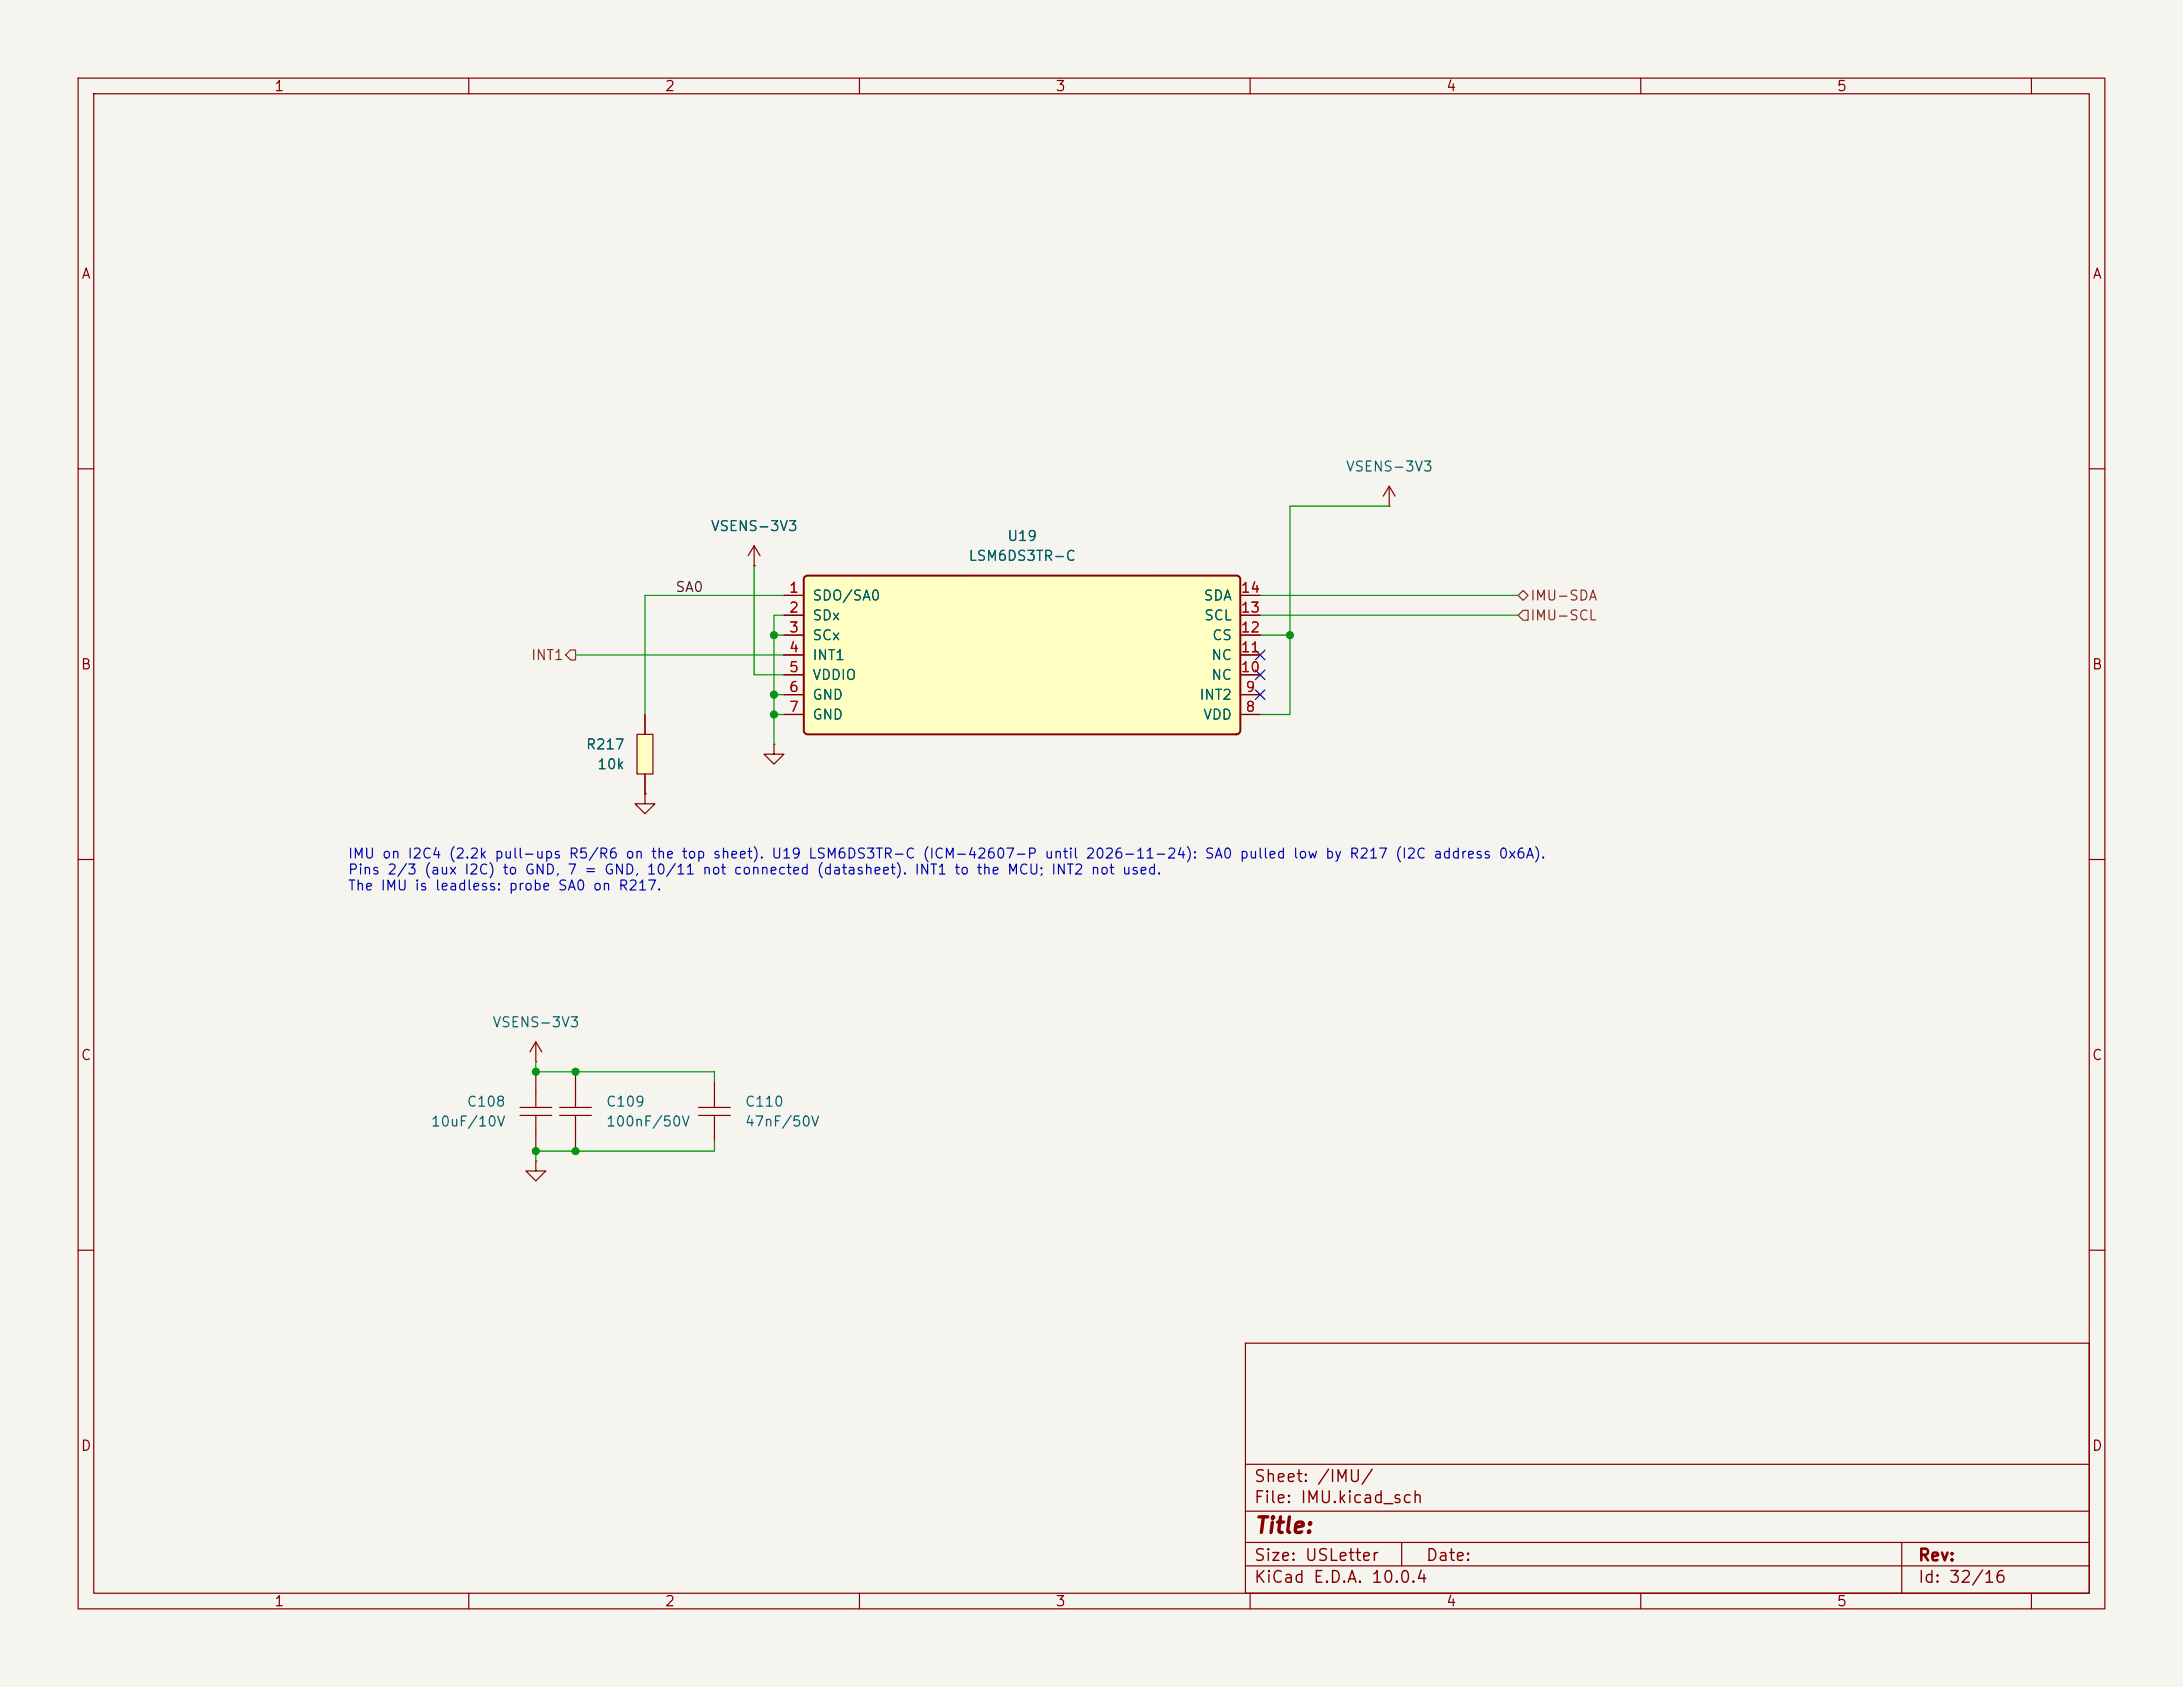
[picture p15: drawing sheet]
(kicad_sch
 (version 20260306)
 (generator "eeschema")
 (generator_version "10.0")
 (paper "USLetter")
 (lib_symbols
  (symbol "JLCImport:CL10A106KP8NNNC"
   (pin_numbers (hide yes))
   (pin_names (hide yes)) (exclude_from_sim no) (in_bom yes) (on_board yes)
   (in_pos_files yes)
   (duplicate_pin_numbers_are_jumpers no)
   (property "Reference" "C" (at 0 4.064 0) (show_name no) (do_not_autoplace no) (effects (font (size 1.27 1.27))))
   (property "Value" "10uF/10V" (at 0 -4.064 0) (show_name no) (do_not_autoplace no) (effects (font (size 1.27 1.27))))
   (property "Footprint" "JLCImport:C0603" (at 0 -7.62 0) (show_name no) (do_not_autoplace no) (hide yes) (effects (font (size 1.27 1.27))))
   (property "Datasheet" "https://lcsc.com/product-detail/Multilayer-Ceramic-Capacitors-MLCC-SMD-SMT_SAMSUNG_CL10A106KP8NNNC_10uF-106-10-10V_C19702.html" (at 0 -10.16 0) (show_name no) (do_not_autoplace no) (hide yes) (effects (font (size 1.27 1.27))))
   (property "Description" "10V 10uF X5R ±10% 0603 Multilayer Ceramic Capacitors MLCC - SMD/SMT ROHS" (at 0 0 0) (show_name no) (do_not_autoplace no) (hide yes) (effects (font (size 1.27 1.27))))
   (property "Manufacturer" "SAMSUNG(三星)" (at 0 -12.7 0) (show_name no) (do_not_autoplace no) (hide yes) (effects (font (size 1.27 1.27))))
   (property "MPN" "CL10A106KP8NNNC" (at 0 -15.24 0) (show_name no) (do_not_autoplace no) (hide yes) (effects (font (size 1.27 1.27))))
   (property "LCSC" "C19702" (at 0 -17.78 0) (show_name no) (do_not_autoplace no) (hide yes) (effects (font (size 1.27 1.27))))
   (symbol "CL10A106KP8NNNC_0_1"
    (polyline (pts (xy -0.51 0) (xy -2.54 0)) (stroke (width 0) (type default)) (fill (type none)))
    (polyline (pts (xy -0.51 -2.03) (xy -0.51 2.03)) (stroke (width 0) (type default)) (fill (type none)))
    (polyline (pts (xy 0.51 2.03) (xy 0.51 -2.03)) (stroke (width 0) (type default)) (fill (type none)))
    (polyline (pts (xy 2.54 0) (xy 0.51 0)) (stroke (width 0) (type default)) (fill (type none)))
    (pin passive line (at -5.08 0 0) (length 2.54) (name "1" (effects (font (size 1.27 1.27)))) (number "1" (effects (font (size 1.27 1.27)))))
    (pin passive line (at 5.08 0 180) (length 2.54) (name "2" (effects (font (size 1.27 1.27)))) (number "2" (effects (font (size 1.27 1.27))))))
   (embedded_fonts no))
  (symbol "JLCImport:CL10B104KB8NNNC"
   (pin_numbers (hide yes))
   (pin_names (hide yes)) (exclude_from_sim no) (in_bom yes) (on_board yes)
   (in_pos_files yes)
   (duplicate_pin_numbers_are_jumpers no)
   (property "Reference" "C" (at 0 5.08 0) (show_name no) (do_not_autoplace no) (effects (font (size 1.27 1.27))))
   (property "Value" "100nF/50V" (at 0 -5.08 0) (show_name no) (do_not_autoplace no) (effects (font (size 1.27 1.27))))
   (property "Footprint" "JLCImport:C0603" (at 0 -7.62 0) (show_name no) (do_not_autoplace no) (hide yes) (effects (font (size 1.27 1.27))))
   (property "Datasheet" "https://lcsc.com/product-detail/Multilayer-Ceramic-Capacitors-MLCC-SMD-SMT_SAMSUNG_CL10B104KB8NNNC_100nF-104-10-50V_C1591.html" (at 0 -10.16 0) (show_name no) (do_not_autoplace no) (hide yes) (effects (font (size 1.27 1.27))))
   (property "Description" "100nF 50V X7R ±10% 0603 Multilayer Ceramic Capacitors MLCC - SMD/SMT ROHS" (at 0 -22.86 0) (show_name no) (do_not_autoplace no) (hide yes) (effects (font (size 1.27 1.27))))
   (property "Manufacturer" "SAMSUNG(三星)" (at 0 -12.7 0) (show_name no) (do_not_autoplace no) (hide yes) (effects (font (size 1.27 1.27))))
   (property "MPN" "CL10B104KB8NNNC" (at 0 -15.24 0) (show_name no) (do_not_autoplace no) (hide yes) (effects (font (size 1.27 1.27))))
   (property "LCSC" "C1591" (at 0 -17.78 0) (show_name no) (do_not_autoplace no) (hide yes) (effects (font (size 1.27 1.27))))
   (symbol "CL10B104KB8NNNC_0_1"
    (polyline (pts (xy -0.51 0) (xy -2.54 0)) (stroke (width 0) (type default)) (fill (type none)))
    (polyline (pts (xy -0.51 -2.03) (xy -0.51 2.03)) (stroke (width 0) (type default)) (fill (type none)))
    (polyline (pts (xy 0.51 2.03) (xy 0.51 -2.03)) (stroke (width 0) (type default)) (fill (type none)))
    (polyline (pts (xy 2.54 0) (xy 0.51 0)) (stroke (width 0) (type default)) (fill (type none)))
    (pin passive line (at -5.08 0 0) (length 2.54) (name "1" (effects (font (size 1.27 1.27)))) (number "1" (effects (font (size 1.27 1.27)))))
    (pin passive line (at 5.08 0 180) (length 2.54) (name "2" (effects (font (size 1.27 1.27)))) (number "2" (effects (font (size 1.27 1.27))))))
   (embedded_fonts no))
  (symbol "JLCImport:CL10B473KB8NNNC"
   (pin_numbers (hide yes))
   (pin_names (hide yes)) (exclude_from_sim no) (in_bom yes) (on_board yes)
   (in_pos_files yes)
   (duplicate_pin_numbers_are_jumpers no)
   (property "Reference" "C" (at 0 4.064 0) (show_name no) (do_not_autoplace no) (effects (font (size 1.27 1.27))))
   (property "Value" "47nF/50V" (at 0 -4.064 0) (show_name no) (do_not_autoplace no) (effects (font (size 1.27 1.27))))
   (property "Footprint" "JLCImport:C0603" (at 0 -7.62 0) (show_name no) (do_not_autoplace no) (hide yes) (effects (font (size 1.27 1.27))))
   (property "Datasheet" "https://lcsc.com/product-detail/Multilayer-Ceramic-Capacitors-MLCC-SMD-SMT_SAMSUNG_CL10B473KB8NNNC_47nF-473-10-50V_C1622.html" (at 0 -10.16 0) (show_name no) (do_not_autoplace no) (hide yes) (effects (font (size 1.27 1.27))))
   (property "Description" "47nF 50V X7R ±10% 0603 Multilayer Ceramic Capacitors MLCC - SMD/SMT ROHS" (at 0 -22.86 0) (show_name no) (do_not_autoplace no) (hide yes) (effects (font (size 1.27 1.27))))
   (property "Manufacturer" "SAMSUNG(三星)" (at 0 -12.7 0) (show_name no) (do_not_autoplace no) (hide yes) (effects (font (size 1.27 1.27))))
   (property "MPN" "CL10B473KB8NNNC" (at 0 -15.24 0) (show_name no) (do_not_autoplace no) (hide yes) (effects (font (size 1.27 1.27))))
   (property "LCSC" "C1622" (at 0 -17.78 0) (show_name no) (do_not_autoplace no) (hide yes) (effects (font (size 1.27 1.27))))
   (symbol "CL10B473KB8NNNC_0_1"
    (polyline (pts (xy -1.27 0) (xy -0.51 0)) (stroke (width 0) (type default)) (fill (type none)))
    (polyline (pts (xy -0.51 2.03) (xy -0.51 -2.03)) (stroke (width 0) (type default)) (fill (type none)))
    (polyline (pts (xy 0.51 2.03) (xy 0.51 -2.03)) (stroke (width 0) (type default)) (fill (type none)))
    (polyline (pts (xy 0.51 0) (xy 1.27 0)) (stroke (width 0) (type default)) (fill (type none)))
    (pin passive line (at -3.81 0 0) (length 2.54) (name "1" (effects (font (size 1.27 1.27)))) (number "1" (effects (font (size 1.27 1.27)))))
    (pin passive line (at 3.81 0 180) (length 2.54) (name "2" (effects (font (size 1.27 1.27)))) (number "2" (effects (font (size 1.27 1.27))))))
   (embedded_fonts no))
  (symbol "JLCImport:FRC0603J104TS"
   (pin_numbers (hide yes))
   (pin_names (hide yes)) (exclude_from_sim no) (in_bom yes) (on_board yes)
   (in_pos_files yes)
   (duplicate_pin_numbers_are_jumpers no)
   (property "Reference" "R" (at 0 3.81 0) (show_name no) (do_not_autoplace no) (effects (font (size 1.27 1.27))))
   (property "Value" "100k" (at 0 -3.81 0) (show_name no) (do_not_autoplace no) (effects (font (size 1.27 1.27))))
   (property "Footprint" "JLCImport:R0603" (at 0 -7.62 0) (show_name no) (do_not_autoplace no) (hide yes) (effects (font (size 1.27 1.27))))
   (property "Datasheet" "https://www.lcsc.com/datasheet/C2907088.pdf" (at 0 -10.16 0) (show_name no) (do_not_autoplace no) (hide yes) (effects (font (size 1.27 1.27))))
   (property "Description" "-55℃~+155℃ 100kΩ 100mW 75V Thick Film Resistor ±100ppm/℃ ±5% 0603 Chip Resistor - Surface Mount ROHS" (at 0 0 0) (show_name no) (do_not_autoplace no) (hide yes) (effects (font (size 1.27 1.27))))
   (property "Manufacturer" "FOJAN(富捷)" (at 0 -12.7 0) (show_name no) (do_not_autoplace no) (hide yes) (effects (font (size 1.27 1.27))))
   (property "MPN" "FRC0603J104 TS" (at 0 -15.24 0) (show_name no) (do_not_autoplace no) (hide yes) (effects (font (size 1.27 1.27))))
   (property "LCSC" "C2907088" (at 0 -17.78 0) (show_name no) (do_not_autoplace no) (hide yes) (effects (font (size 1.27 1.27))))
   (symbol "FRC0603J104TS_0_1"
    (rectangle (start -2.54 1.27) (end 2.54 -1.27) (stroke (width 0) (type default)) (fill (type background)))
    (pin passive line (at -5.08 0 0) (length 2.54) (name "1" (effects (font (size 1.27 1.27)))) (number "1" (effects (font (size 1.27 1.27)))))
    (pin passive line (at 5.08 0 180) (length 2.54) (name "2" (effects (font (size 1.27 1.27)))) (number "2" (effects (font (size 1.27 1.27))))))
   (embedded_fonts no))
  (symbol "JLCImport:ICM-42607-P"
   (pin_names
    (offset 1.016)) (exclude_from_sim no) (in_bom yes) (on_board yes)
   (in_pos_files yes)
   (duplicate_pin_numbers_are_jumpers no)
   (property "Reference" "U" (at 0 12.192 0) (show_name no) (do_not_autoplace no) (effects (font (size 1.27 1.27))))
   (property "Value" "ICM-42607-P" (at 0 -12.192 0) (show_name no) (do_not_autoplace no) (effects (font (size 1.27 1.27))))
   (property "Footprint" "JLCImport:ICM-42607-P" (at 0 0 0) (show_name no) (do_not_autoplace no) (hide yes) (effects (font (size 1.27 1.27))))
   (property "Datasheet" "https://img.jlc.com/pdf/applyPasteComponent/2022-03-02/714375A/5968bbf3ca074100a2e4d57fcc6f6ea0/C2842151_QMI8658C_2021-06-30.PDF" (at 0 0 0) (show_name no) (do_not_autoplace no) (hide yes) (effects (font (size 1.27 1.27))))
   (property "Description" "-40℃~+85℃ 1.71V~3.6V 16bit 2.25KB 3.5uA IMU (accelerometer + gyroscope) SPI、I2C X,Y,Z X,Y,Z ±16g ±2000dps 运动事件检测、过量程保护功能 LGA-14(2.5x3) Accelerometers ROHS" (at 0 0 0) (show_name no) (do_not_autoplace no) (hide yes) (effects (font (size 1.27 1.27))))
   (property "LCSC" "C5129967" (at 0 0 0) (show_name no) (do_not_autoplace no) (hide yes) (effects (font (size 1.27 1.27))))
   (property "Manufacturer" "TDK InvenSense" (at 0 0 0) (show_name no) (do_not_autoplace no) (hide yes) (effects (font (size 1.27 1.27))))
   (property "Manufacturer Part" "ICM-42607-P" (at 0 0 0) (show_name no) (do_not_autoplace no) (hide yes) (effects (font (size 1.27 1.27))))
   (symbol "ICM-42607-P_0_1"
    (polyline (pts (xy 27.432 -10.16) (xy 27.5311 -10.1503) (xy 27.6264 -10.1214) (xy 27.7142 -10.0744) (xy 27.7912 -10.0112) (xy 27.8543 -9.9343) (xy 27.9013 -9.8464) (xy 27.9302 -9.7511) (xy 27.94 -9.652) (xy 27.9302 9.7511) (xy 27.9013 9.8464) (xy 27.8543 9.9343) (xy 27.7912 10.0112) (xy 27.7142 10.0744) (xy 27.6264 10.1214) (xy 27.5311 10.1503) (xy 27.432 10.16) (xy -27.5313 10.1503) (xy -27.6266 10.1214) (xy -27.7144 10.0744) (xy -27.7914 10.0112) (xy -27.8545 9.9343) (xy -27.9015 9.8464) (xy -27.9304 9.7511) (xy -27.9402 9.652) (xy -27.9304 -9.7511) (xy -27.9015 -9.8464) (xy -27.8545 -9.9343) (xy -27.7914 -10.0112) (xy -27.7144 -10.0744) (xy -27.6266 -10.1214) (xy -27.5313 -10.1503) (xy -27.4322 -10.16) (xy 27.432 -10.16)) (stroke (width 0.254) (type solid)) (fill (type background)))
    (pin passive line (at -30.48 7.62 0) (length 2.54) (name "AP_SDO/AP_AD0" (effects (font (size 1.27 1.27)))) (number "1" (effects (font (size 1.27 1.27)))))
    (pin passive line (at -30.48 5.08 0) (length 2.54) (name "RESV" (effects (font (size 1.27 1.27)))) (number "2" (effects (font (size 1.27 1.27)))))
    (pin passive line (at -30.48 2.54 0) (length 2.54) (name "RESV" (effects (font (size 1.27 1.27)))) (number "3" (effects (font (size 1.27 1.27)))))
    (pin passive line (at -30.48 0 0) (length 2.54) (name "INT1/INT" (effects (font (size 1.27 1.27)))) (number "4" (effects (font (size 1.27 1.27)))))
    (pin power_in line (at -30.48 -2.54 0) (length 2.54) (name "VDDIO" (effects (font (size 1.27 1.27)))) (number "5" (effects (font (size 1.27 1.27)))))
    (pin power_in line (at -30.48 -5.08 0) (length 2.54) (name "GND" (effects (font (size 1.27 1.27)))) (number "6" (effects (font (size 1.27 1.27)))))
    (pin passive line (at -30.48 -7.62 0) (length 2.54) (name "FSYNC" (effects (font (size 1.27 1.27)))) (number "7" (effects (font (size 1.27 1.27)))))
    (pin power_in line (at 30.48 -7.62 180) (length 2.54) (name "VDD" (effects (font (size 1.27 1.27)))) (number "8" (effects (font (size 1.27 1.27)))))
    (pin passive line (at 30.48 -5.08 180) (length 2.54) (name "INT2" (effects (font (size 1.27 1.27)))) (number "9" (effects (font (size 1.27 1.27)))))
    (pin passive line (at 30.48 -2.54 180) (length 2.54) (name "RESV" (effects (font (size 1.27 1.27)))) (number "10" (effects (font (size 1.27 1.27)))))
    (pin passive line (at 30.48 0 180) (length 2.54) (name "RESV" (effects (font (size 1.27 1.27)))) (number "11" (effects (font (size 1.27 1.27)))))
    (pin passive line (at 30.48 2.54 180) (length 2.54) (name "AP_CS" (effects (font (size 1.27 1.27)))) (number "12" (effects (font (size 1.27 1.27)))))
    (pin passive line (at 30.48 5.08 180) (length 2.54) (name "AP_SCL/AP_SCLK" (effects (font (size 1.27 1.27)))) (number "13" (effects (font (size 1.27 1.27)))))
    (pin passive line (at 30.48 7.62 180) (length 2.54) (name "AP_SDA/AP_SDIO/AP_SDI" (effects (font (size 1.27 1.27)))) (number "14" (effects (font (size 1.27 1.27))))))
   (embedded_fonts no))
  (symbol "JLCImport:RC0603FR-0710KL"
   (pin_numbers (hide yes))
   (pin_names (hide yes)) (exclude_from_sim no) (in_bom yes) (on_board yes)
   (in_pos_files yes)
   (duplicate_pin_numbers_are_jumpers no)
   (property "Reference" "R" (at 0 3.81 0) (show_name no) (do_not_autoplace no) (effects (font (size 1.27 1.27))))
   (property "Value" "10k" (at 0 -3.81 0) (show_name no) (do_not_autoplace no) (effects (font (size 1.27 1.27))))
   (property "Footprint" "JLCImport:R0603" (at 0 -7.62 0) (show_name no) (do_not_autoplace no) (hide yes) (effects (font (size 1.27 1.27))))
   (property "Datasheet" "https://lcsc.com/product-detail/Chip-Resistor-Surface-Mount_10KR-1_C98220.html" (at 0 -10.16 0) (show_name no) (do_not_autoplace no) (hide yes) (effects (font (size 1.27 1.27))))
   (property "Description" "-55℃~+155℃ 100mW 10kΩ 75V Thick Film Resistor ±1% ±100ppm/℃ 0603 Chip Resistor - Surface Mount ROHS" (at 0 0 0) (show_name no) (do_not_autoplace no) (hide yes) (effects (font (size 1.27 1.27))))
   (property "Manufacturer" "YAGEO(国巨)" (at 0 -12.7 0) (show_name no) (do_not_autoplace no) (hide yes) (effects (font (size 1.27 1.27))))
   (property "MPN" "RC0603FR-0710KL" (at 0 -15.24 0) (show_name no) (do_not_autoplace no) (hide yes) (effects (font (size 1.27 1.27))))
   (property "LCSC" "C98220" (at 0 -17.78 0) (show_name no) (do_not_autoplace no) (hide yes) (effects (font (size 1.27 1.27))))
   (symbol "RC0603FR-0710KL_0_1"
    (rectangle (start -2.54 1.02) (end 2.54 -1.02) (stroke (width 0) (type default)) (fill (type background)))
    (pin passive line (at -5.08 0 0) (length 2.54) (name "1" (effects (font (size 1.27 1.27)))) (number "1" (effects (font (size 1.27 1.27)))))
    (pin passive line (at 5.08 0 180) (length 2.54) (name "2" (effects (font (size 1.27 1.27)))) (number "2" (effects (font (size 1.27 1.27))))))
   (embedded_fonts no))
  (symbol "power:GND"
   (power global)
   (pin_numbers (hide yes))
   (pin_names
    (offset 0) (hide yes)) (exclude_from_sim no) (in_bom yes) (on_board yes)
   (in_pos_files yes)
   (duplicate_pin_numbers_are_jumpers no)
   (property "Reference" "#PWR" (at 0 -6.35 0) (show_name no) (do_not_autoplace no) (hide yes) (effects (font (size 1.27 1.27))))
   (property "Value" "GND" (at 0 -3.81 0) (show_name no) (do_not_autoplace no) (effects (font (size 1.27 1.27))))
   (property "Footprint" "" (at 0 0 0) (show_name no) (do_not_autoplace no) (hide yes) (effects (font (size 1.27 1.27))))
   (property "Datasheet" "" (at 0 0 0) (show_name no) (do_not_autoplace no) (hide yes) (effects (font (size 1.27 1.27))))
   (property "Description" "Power symbol creates a global label with name \"GND\" , ground" (at 0 0 0) (show_name no) (do_not_autoplace no) (hide yes) (effects (font (size 1.27 1.27))))
   (symbol "GND_0_1"
    (polyline (pts (xy 0 0) (xy 0 -1.27) (xy 1.27 -1.27) (xy 0 -2.54) (xy -1.27 -1.27) (xy 0 -1.27)) (stroke (width 0) (type default)) (fill (type none))))
   (symbol "GND_1_1"
    (pin power_in line (at 0 0 270) (length 0) (name "" (effects (font (size 1.27 1.27)))) (number "1" (effects (font (size 1.27 1.27))))))
   (embedded_fonts no))
  (symbol "power:VPP"
   (power global)
   (pin_numbers (hide yes))
   (pin_names
    (offset 0) (hide yes)) (exclude_from_sim no) (in_bom yes) (on_board yes)
   (in_pos_files yes)
   (duplicate_pin_numbers_are_jumpers no)
   (property "Reference" "#PWR" (at 0 -3.81 0) (show_name no) (do_not_autoplace no) (hide yes) (effects (font (size 1.27 1.27))))
   (property "Value" "VPP" (at 0 3.556 0) (show_name no) (do_not_autoplace no) (effects (font (size 1.27 1.27))))
   (property "Footprint" "" (at 0 0 0) (show_name no) (do_not_autoplace no) (hide yes) (effects (font (size 1.27 1.27))))
   (property "Datasheet" "" (at 0 0 0) (show_name no) (do_not_autoplace no) (hide yes) (effects (font (size 1.27 1.27))))
   (property "Description" "Power symbol creates a global label with name \"VPP\"" (at 0 0 0) (show_name no) (do_not_autoplace no) (hide yes) (effects (font (size 1.27 1.27))))
   (symbol "VPP_0_1"
    (polyline (pts (xy -0.762 1.27) (xy 0 2.54)) (stroke (width 0) (type default)) (fill (type none)))
    (polyline (pts (xy 0 2.54) (xy 0.762 1.27)) (stroke (width 0) (type default)) (fill (type none)))
    (polyline (pts (xy 0 0) (xy 0 2.54)) (stroke (width 0) (type default)) (fill (type none))))
   (symbol "VPP_1_1"
    (pin power_in line (at 0 0 90) (length 0) (name "" (effects (font (size 1.27 1.27)))) (number "1" (effects (font (size 1.27 1.27))))))
   (embedded_fonts no))
  (symbol "JLCImport:CC0603KRX7R9BB104"
   (pin_numbers (hide yes))
   (pin_names (hide yes)) (exclude_from_sim no) (in_bom yes) (on_board yes)
   (in_pos_files yes)
   (duplicate_pin_numbers_are_jumpers no)
   (property "Reference" "C" (at 0 5.08 0) (show_name no) (do_not_autoplace no) (effects (font (size 1.27 1.27))))
   (property "Value" "100nF/50V" (at 0 -5.08 0) (show_name no) (do_not_autoplace no) (effects (font (size 1.27 1.27))))
   (property "Footprint" "JLCImport:C0603" (at 0 -7.62 0) (show_name no) (do_not_autoplace no) (hide yes) (effects (font (size 1.27 1.27))))
   (property "Datasheet" "https://lcsc.com/product-detail/Multilayer-Ceramic-Capacitors-MLCC-SMD-SMT_100nF-104-10-50V_C14663.html" (at 0 -10.16 0) (show_name no) (do_not_autoplace no) (hide yes) (effects (font (size 1.27 1.27))))
   (property "Description" "100nF 50V X7R ±10% 0603 Multilayer Ceramic Capacitors MLCC - SMD/SMT" (at 0 -22.86 0) (show_name no) (do_not_autoplace no) (hide yes) (effects (font (size 1.27 1.27))))
   (property "Manufacturer" "YAGEO(国巨)" (at 0 -12.7 0) (show_name no) (do_not_autoplace no) (hide yes) (effects (font (size 1.27 1.27))))
   (property "MPN" "CC0603KRX7R9BB104" (at 0 -15.24 0) (show_name no) (do_not_autoplace no) (hide yes) (effects (font (size 1.27 1.27))))
   (property "LCSC" "C14663" (at 0 -17.78 0) (show_name no) (do_not_autoplace no) (hide yes) (effects (font (size 1.27 1.27))))
   (symbol "CC0603KRX7R9BB104_0_1"
    (polyline (pts (xy -0.51 0) (xy -2.54 0)) (stroke (width 0) (type default)) (fill (type none)))
    (polyline (pts (xy -0.51 -2.03) (xy -0.51 2.03)) (stroke (width 0) (type default)) (fill (type none)))
    (polyline (pts (xy 0.51 2.03) (xy 0.51 -2.03)) (stroke (width 0) (type default)) (fill (type none)))
    (polyline (pts (xy 2.54 0) (xy 0.51 0)) (stroke (width 0) (type default)) (fill (type none)))
    (pin passive line (at -5.08 0 0) (length 2.54) (name "1" (effects (font (size 1.27 1.27)))) (number "1" (effects (font (size 1.27 1.27)))))
    (pin passive line (at 5.08 0 180) (length 2.54) (name "2" (effects (font (size 1.27 1.27)))) (number "2" (effects (font (size 1.27 1.27))))))
   (embedded_fonts no))
  (symbol "JLCImport:0603WAF1002T5E"
   (pin_numbers (hide yes))
   (pin_names (hide yes)) (exclude_from_sim no) (in_bom yes) (on_board yes)
   (in_pos_files yes)
   (duplicate_pin_numbers_are_jumpers no)
   (property "Reference" "R" (at 0 3.81 0) (show_name no) (do_not_autoplace no) (effects (font (size 1.27 1.27))))
   (property "Value" "10k" (at 0 -3.81 0) (show_name no) (do_not_autoplace no) (effects (font (size 1.27 1.27))))
   (property "Footprint" "JLCImport:R0603" (at 0 -7.62 0) (show_name no) (do_not_autoplace no) (hide yes) (effects (font (size 1.27 1.27))))
   (property "Datasheet" "https://lcsc.com/product-detail/Chip-Resistor-Surface-Mount-UniOhm_10KR-1002-1_C25804.html" (at 0 -10.16 0) (show_name no) (do_not_autoplace no) (hide yes) (effects (font (size 1.27 1.27))))
   (property "Description" "-55℃~+155℃ 100mW 10kΩ 75V Thick Film Resistor ±1% ±100ppm/℃ 0603 Chip Resistor - Surface Mount" (at 0 0 0) (show_name no) (do_not_autoplace no) (hide yes) (effects (font (size 1.27 1.27))))
   (property "Manufacturer" "UNI-ROYAL(厚声)" (at 0 -12.7 0) (show_name no) (do_not_autoplace no) (hide yes) (effects (font (size 1.27 1.27))))
   (property "MPN" "0603WAF1002T5E" (at 0 -15.24 0) (show_name no) (do_not_autoplace no) (hide yes) (effects (font (size 1.27 1.27))))
   (property "LCSC" "C25804" (at 0 -17.78 0) (show_name no) (do_not_autoplace no) (hide yes) (effects (font (size 1.27 1.27))))
   (symbol "0603WAF1002T5E_0_1"
    (rectangle (start -2.54 1.02) (end 2.54 -1.02) (stroke (width 0) (type default)) (fill (type background)))
    (pin passive line (at -5.08 0 0) (length 2.54) (name "1" (effects (font (size 1.27 1.27)))) (number "1" (effects (font (size 1.27 1.27)))))
    (pin passive line (at 5.08 0 180) (length 2.54) (name "2" (effects (font (size 1.27 1.27)))) (number "2" (effects (font (size 1.27 1.27))))))
   (embedded_fonts no))
  (symbol "JLCImport:LSM6DS3TR-C"
   (pin_names
    (offset 1.016)) (exclude_from_sim no) (in_bom yes) (on_board yes)
   (in_pos_files yes)
   (duplicate_pin_numbers_are_jumpers no)
   (property "Reference" "U" (at 0 12.192 0) (show_name no) (do_not_autoplace no) (effects (font (size 1.27 1.27))))
   (property "Value" "LSM6DS3TR-C" (at 0 -12.192 0) (show_name no) (do_not_autoplace no) (effects (font (size 1.27 1.27))))
   (property "Footprint" "JLCImport:LGA-14_L3.0-W2.5-P0.50-TL" (at 0 0 0) (show_name no) (do_not_autoplace no) (hide yes) (effects (font (size 1.27 1.27))))
   (property "Datasheet" "https://www.lcsc.com/datasheet/C967633.pdf" (at 0 0 0) (show_name no) (do_not_autoplace no) (hide yes) (effects (font (size 1.27 1.27))))
   (property "Description" "ST LSM6DS3TR-C 6-axis IMU (accelerometer + gyroscope), I2C/SPI, LGA-14 2.5x3 mm; pin-compatible connections with the ICM-42607-P except 7 = GND, 10/11 = NC" (at 0 0 0) (show_name no) (do_not_autoplace no) (hide yes) (effects (font (size 1.27 1.27))))
   (property "LCSC" "C967633" (at 0 0 0) (show_name no) (do_not_autoplace no) (hide yes) (effects (font (size 1.27 1.27))))
   (property "Manufacturer" "ST(意法半导体)" (at 0 0 0) (show_name no) (do_not_autoplace no) (hide yes) (effects (font (size 1.27 1.27))))
   (property "Manufacturer Part" "ICM-42607-P" (at 0 0 0) (show_name no) (do_not_autoplace no) (hide yes) (effects (font (size 1.27 1.27))))
   (property "MPN" "LSM6DS3TR-C" (at 0 0 0) (show_name no) (do_not_autoplace no) (hide yes) (effects (font (size 1.27 1.27))))
   (symbol "LSM6DS3TR-C_0_1"
    (polyline (pts (xy 27.432 -10.16) (xy 27.5311 -10.1503) (xy 27.6264 -10.1214) (xy 27.7142 -10.0744) (xy 27.7912 -10.0112) (xy 27.8543 -9.9343) (xy 27.9013 -9.8464) (xy 27.9302 -9.7511) (xy 27.94 -9.652) (xy 27.9302 9.7511) (xy 27.9013 9.8464) (xy 27.8543 9.9343) (xy 27.7912 10.0112) (xy 27.7142 10.0744) (xy 27.6264 10.1214) (xy 27.5311 10.1503) (xy 27.432 10.16) (xy -27.5313 10.1503) (xy -27.6266 10.1214) (xy -27.7144 10.0744) (xy -27.7914 10.0112) (xy -27.8545 9.9343) (xy -27.9015 9.8464) (xy -27.9304 9.7511) (xy -27.9402 9.652) (xy -27.9304 -9.7511) (xy -27.9015 -9.8464) (xy -27.8545 -9.9343) (xy -27.7914 -10.0112) (xy -27.7144 -10.0744) (xy -27.6266 -10.1214) (xy -27.5313 -10.1503) (xy -27.4322 -10.16) (xy 27.432 -10.16)) (stroke (width 0.254) (type solid)) (fill (type background)))
    (pin passive line (at -30.48 7.62 0) (length 2.54) (name "SDO/SA0" (effects (font (size 1.27 1.27)))) (number "1" (effects (font (size 1.27 1.27)))))
    (pin passive line (at -30.48 5.08 0) (length 2.54) (name "SDx" (effects (font (size 1.27 1.27)))) (number "2" (effects (font (size 1.27 1.27)))))
    (pin passive line (at -30.48 2.54 0) (length 2.54) (name "SCx" (effects (font (size 1.27 1.27)))) (number "3" (effects (font (size 1.27 1.27)))))
    (pin passive line (at -30.48 0 0) (length 2.54) (name "INT1" (effects (font (size 1.27 1.27)))) (number "4" (effects (font (size 1.27 1.27)))))
    (pin power_in line (at -30.48 -2.54 0) (length 2.54) (name "VDDIO" (effects (font (size 1.27 1.27)))) (number "5" (effects (font (size 1.27 1.27)))))
    (pin power_in line (at -30.48 -5.08 0) (length 2.54) (name "GND" (effects (font (size 1.27 1.27)))) (number "6" (effects (font (size 1.27 1.27)))))
    (pin passive line (at -30.48 -7.62 0) (length 2.54) (name "GND" (effects (font (size 1.27 1.27)))) (number "7" (effects (font (size 1.27 1.27)))))
    (pin power_in line (at 30.48 -7.62 180) (length 2.54) (name "VDD" (effects (font (size 1.27 1.27)))) (number "8" (effects (font (size 1.27 1.27)))))
    (pin passive line (at 30.48 -5.08 180) (length 2.54) (name "INT2" (effects (font (size 1.27 1.27)))) (number "9" (effects (font (size 1.27 1.27)))))
    (pin passive line (at 30.48 -2.54 180) (length 2.54) (name "NC" (effects (font (size 1.27 1.27)))) (number "10" (effects (font (size 1.27 1.27)))))
    (pin passive line (at 30.48 0 180) (length 2.54) (name "NC" (effects (font (size 1.27 1.27)))) (number "11" (effects (font (size 1.27 1.27)))))
    (pin passive line (at 30.48 2.54 180) (length 2.54) (name "CS" (effects (font (size 1.27 1.27)))) (number "12" (effects (font (size 1.27 1.27)))))
    (pin passive line (at 30.48 5.08 180) (length 2.54) (name "SCL" (effects (font (size 1.27 1.27)))) (number "13" (effects (font (size 1.27 1.27)))))
    (pin passive line (at 30.48 7.62 180) (length 2.54) (name "SDA" (effects (font (size 1.27 1.27)))) (number "14" (effects (font (size 1.27 1.27))))))
   (embedded_fonts no))
  (symbol "JLCImport:0603WAF1003T5E"
   (pin_numbers (hide yes))
   (pin_names (hide yes)) (exclude_from_sim no) (in_bom yes) (on_board yes)
   (in_pos_files yes)
   (duplicate_pin_numbers_are_jumpers no)
   (property "Reference" "R" (at 0 3.81 0) (show_name no) (do_not_autoplace no) (effects (font (size 1.27 1.27))))
   (property "Value" "100k" (at 0 -3.81 0) (show_name no) (do_not_autoplace no) (effects (font (size 1.27 1.27))))
   (property "Footprint" "JLCImport:R0603" (at 0 -7.62 0) (show_name no) (do_not_autoplace no) (hide yes) (effects (font (size 1.27 1.27))))
   (property "Datasheet" "https://lcsc.com/product-detail/Chip-Resistor-Surface-Mount-UniOhm_100KR-1003-1_C25803.html" (at 0 -10.16 0) (show_name no) (do_not_autoplace no) (hide yes) (effects (font (size 1.27 1.27))))
   (property "Description" "-55℃~+155℃ 100kΩ 100mW 75V Thick Film Resistor ±1% ±100ppm/℃ 0603 Chip Resistor - Surface Mount" (at 0 0 0) (show_name no) (do_not_autoplace no) (hide yes) (effects (font (size 1.27 1.27))))
   (property "Manufacturer" "UNI-ROYAL(厚声)" (at 0 -12.7 0) (show_name no) (do_not_autoplace no) (hide yes) (effects (font (size 1.27 1.27))))
   (property "MPN" "0603WAF1003T5E" (at 0 -15.24 0) (show_name no) (do_not_autoplace no) (hide yes) (effects (font (size 1.27 1.27))))
   (property "LCSC" "C25803" (at 0 -17.78 0) (show_name no) (do_not_autoplace no) (hide yes) (effects (font (size 1.27 1.27))))
   (symbol "0603WAF1003T5E_0_1"
    (rectangle (start -2.54 1.27) (end 2.54 -1.27) (stroke (width 0) (type default)) (fill (type background)))
    (pin passive line (at -5.08 0 0) (length 2.54) (name "1" (effects (font (size 1.27 1.27)))) (number "1" (effects (font (size 1.27 1.27)))))
    (pin passive line (at 5.08 0 180) (length 2.54) (name "2" (effects (font (size 1.27 1.27)))) (number "2" (effects (font (size 1.27 1.27))))))
   (embedded_fonts no)))
 (text "IMU on I2C4 (2.2k pull-ups R5/R6 on the top sheet). U19 LSM6DS3TR-C (ICM-42607-P until 2026-11-24): SA0 pulled low by R217 (I2C address 0x6A).\nPins 2/3 (aux I2C) to GND, 7 = GND, 10/11 not connected (datasheet). INT1 to the MCU; INT2 not used.\nThe IMU is leadless: probe SA0 on R217."
  (exclude_from_sim no)
  (at 44.45 114.3 0)
  (effects (font (size 1.27 1.27)) (justify left bottom)))
 (junction
  (at 99.06 81.28)
  (diameter 0)
  (color 0 0 0 0))
 (junction
  (at 99.06 88.9)
  (diameter 0)
  (color 0 0 0 0))
 (junction
  (at 165.1 81.28)
  (diameter 0)
  (color 0 0 0 0))
 (wire
  (pts (xy 91.44 146.05) (xy 91.44 147.32))
  (stroke (width 0) (type default)))
 (wire
  (pts (xy 194.31 76.2) (xy 161.29 76.2))
  (stroke (width 0) (type default)))
 (wire
  (pts (xy 96.52 72.39) (xy 96.52 86.36))
  (stroke (width 0) (type default)))
 (wire
  (pts (xy 161.29 81.28) (xy 165.1 81.28))
  (stroke (width 0) (type default)))
 (wire
  (pts (xy 68.58 147.32) (xy 73.66 147.32))
  (stroke (width 0) (type default)))
 (wire
  (pts (xy 177.8 64.77) (xy 165.1 64.77))
  (stroke (width 0) (type default)))
 (wire
  (pts (xy 161.29 91.44) (xy 165.1 91.44))
  (stroke (width 0) (type default)))
 (wire
  (pts (xy 100.33 78.74) (xy 99.06 78.74))
  (stroke (width 0) (type default)))
 (wire
  (pts (xy 99.06 88.9) (xy 100.33 88.9))
  (stroke (width 0) (type default)))
 (wire
  (pts (xy 68.58 137.16) (xy 73.66 137.16))
  (stroke (width 0) (type default)))
 (wire
  (pts (xy 96.52 86.36) (xy 100.33 86.36))
  (stroke (width 0) (type default)))
 (wire
  (pts (xy 73.66 137.16) (xy 91.44 137.16))
  (stroke (width 0) (type default)))
 (wire
  (pts (xy 165.1 64.77) (xy 165.1 81.28))
  (stroke (width 0) (type default)))
 (wire
  (pts (xy 99.06 81.28) (xy 100.33 81.28))
  (stroke (width 0) (type default)))
 (wire
  (pts (xy 73.66 83.82) (xy 100.33 83.82))
  (stroke (width 0) (type default)))
 (wire
  (pts (xy 165.1 91.44) (xy 165.1 81.28))
  (stroke (width 0) (type default)))
 (wire
  (pts (xy 99.06 81.28) (xy 99.06 88.9))
  (stroke (width 0) (type default)))
 (wire
  (pts (xy 194.31 78.74) (xy 161.29 78.74))
  (stroke (width 0) (type default)))
 (wire
  (pts (xy 68.58 137.16) (xy 68.58 135.89))
  (stroke (width 0) (type default)))
 (wire
  (pts (xy 91.44 137.16) (xy 91.44 138.43))
  (stroke (width 0) (type default)))
 (wire
  (pts (xy 82.55 76.2) (xy 82.55 91.44))
  (stroke (width 0) (type default)))
 (wire
  (pts (xy 73.66 147.32) (xy 91.44 147.32))
  (stroke (width 0) (type default)))
 (wire
  (pts (xy 82.55 76.2) (xy 100.33 76.2))
  (stroke (width 0) (type default)))
 (wire
  (pts (xy 68.58 147.32) (xy 68.58 148.59))
  (stroke (width 0) (type default)))
 (wire
  (pts (xy 99.06 78.74) (xy 99.06 81.28))
  (stroke (width 0) (type default)))
 (label "SA0"
  (at 86.36 76.2 0)
  (effects (font (size 1.27 1.27)) (justify left bottom)))
 (hierarchical_label "IMU-SDA"
  (shape bidirectional)
  (at 194.31 76.2 0)
  (effects (font (size 1.27 1.27)) (justify left)))
 (hierarchical_label "IMU-SCL"
  (shape input)
  (at 194.31 78.74 0)
  (effects (font (size 1.27 1.27)) (justify left)))
 (hierarchical_label "INT1"
  (shape output)
  (at 73.66 83.82 180)
  (effects (font (size 1.27 1.27)) (justify right)))
 (symbol
  (lib_id "power:GND")
  (at 99.06 95.25 0)
  (unit 1)
  (body_style 1)
  (exclude_from_sim no)
  (in_bom yes)
  (on_board yes)
  (in_pos_files yes)
  (dnp no)
  (property "Reference" "#PWR0691" (at 99.06 95.25 0) (hide yes) (show_name no) (do_not_autoplace no) (effects (font (size 1.27 1.27))))
  (property "Value" "GND" (at 99.06 101.6 0) (hide yes) (show_name no) (do_not_autoplace no) (effects (font (size 1.27 1.27))))
  (property "Footprint" "" (at 99.06 95.25 0) (show_name no) (do_not_autoplace no) (effects (font (size 1.27 1.27))))
  (property "Datasheet" "" (at 99.06 95.25 0) (show_name no) (do_not_autoplace no) (effects (font (size 1.27 1.27))))
  (property "Description" "Power symbol creates a global label with name \"GND\" , ground" (at 99.06 95.25 0) (hide yes) (show_name no) (do_not_autoplace no) (effects (font (size 1.27 1.27))))
  (pin "1"))
 (symbol
  (lib_id "power:VPP")
  (at 68.58 135.89 0)
  (unit 1)
  (body_style 1)
  (exclude_from_sim no)
  (in_bom yes)
  (on_board yes)
  (in_pos_files yes)
  (dnp no)
  (property "Reference" "#PWR0919" (at 68.58 139.7 0) (hide yes) (show_name no) (do_not_autoplace no) (effects (font (size 1.27 1.27))))
  (property "Value" "VSENS-3V3" (at 68.58 130.81 0) (show_name no) (do_not_autoplace no) (effects (font (size 1.27 1.27))))
  (property "Footprint" "" (at 68.58 135.89 0) (hide yes) (show_name no) (do_not_autoplace no) (effects (font (size 1.27 1.27))))
  (property "Datasheet" "" (at 68.58 135.89 0) (hide yes) (show_name no) (do_not_autoplace no) (effects (font (size 1.27 1.27))))
  (property "Description" "Power symbol creates a global label with name \"VCC-3V3-REG\"" (at 68.58 135.89 0) (hide yes) (show_name no) (do_not_autoplace no) (effects (font (size 1.27 1.27))))
  (pin "1"))
 (symbol
  (lib_id "JLCImport:CL10A106KP8NNNC")
  (at 68.58 142.24 270)
  (mirror x)
  (unit 1)
  (body_style 1)
  (exclude_from_sim no)
  (in_bom yes)
  (on_board yes)
  (in_pos_files yes)
  (dnp no)
  (property "Reference" "C108" (at 64.77 140.9699 90) (show_name no) (do_not_autoplace no) (effects (font (size 1.27 1.27)) (justify right)))
  (property "Value" "10uF/10V" (at 64.77 143.5099 90) (show_name no) (do_not_autoplace no) (effects (font (size 1.27 1.27)) (justify right)))
  (property "Footprint" "JLCImport:C0603" (at 60.96 142.24 0) (hide yes) (show_name no) (do_not_autoplace no) (effects (font (size 1.27 1.27))))
  (property "Datasheet" "https://lcsc.com/product-detail/Multilayer-Ceramic-Capacitors-MLCC-SMD-SMT_SAMSUNG_CL10A106KP8NNNC_10uF-106-10-10V_C19702.html" (at 58.42 142.24 0) (hide yes) (show_name no) (do_not_autoplace no) (effects (font (size 1.27 1.27))))
  (property "Description" "10V 10uF X5R ±10% 0603 Multilayer Ceramic Capacitors MLCC - SMD/SMT ROHS" (at 68.58 142.24 0) (hide yes) (show_name no) (do_not_autoplace no) (effects (font (size 1.27 1.27))))
  (property "Manufacturer" "SAMSUNG(三星)" (at 55.88 142.24 0) (hide yes) (show_name no) (do_not_autoplace no) (effects (font (size 1.27 1.27))))
  (property "MPN" "CL10A106KP8NNNC" (at 53.34 142.24 0) (hide yes) (show_name no) (do_not_autoplace no) (effects (font (size 1.27 1.27))))
  (property "LCSC" "C19702" (at 50.8 142.24 0) (hide yes) (show_name no) (do_not_autoplace no) (effects (font (size 1.27 1.27))))
  (pin "1")
  (pin "2"))
 (symbol
  (lib_id "JLCImport:CL10B473KB8NNNC")
  (at 91.44 142.24 90)
  (unit 1)
  (body_style 1)
  (exclude_from_sim no)
  (in_bom yes)
  (on_board yes)
  (in_pos_files yes)
  (dnp no)
  (fields_autoplaced yes)
  (property "Reference" "C110" (at 95.25 140.9699 90) (show_name no) (do_not_autoplace no) (effects (font (size 1.27 1.27)) (justify right)))
  (property "Value" "47nF/50V" (at 95.25 143.5099 90) (show_name no) (do_not_autoplace no) (effects (font (size 1.27 1.27)) (justify right)))
  (property "Footprint" "JLCImport:C0603" (at 99.06 142.24 0) (hide yes) (show_name no) (do_not_autoplace no) (effects (font (size 1.27 1.27))))
  (property "Datasheet" "https://lcsc.com/product-detail/Multilayer-Ceramic-Capacitors-MLCC-SMD-SMT_SAMSUNG_CL10B473KB8NNNC_47nF-473-10-50V_C1622.html" (at 101.6 142.24 0) (hide yes) (show_name no) (do_not_autoplace no) (effects (font (size 1.27 1.27))))
  (property "Description" "47nF 50V X7R ±10% 0603 Multilayer Ceramic Capacitors MLCC - SMD/SMT ROHS" (at 114.3 142.24 0) (hide yes) (show_name no) (do_not_autoplace no) (effects (font (size 1.27 1.27))))
  (property "Manufacturer" "SAMSUNG(三星)" (at 104.14 142.24 0) (hide yes) (show_name no) (do_not_autoplace no) (effects (font (size 1.27 1.27))))
  (property "MPN" "CL10B473KB8NNNC" (at 106.68 142.24 0) (hide yes) (show_name no) (do_not_autoplace no) (effects (font (size 1.27 1.27))))
  (property "LCSC" "C1622" (at 109.22 142.24 0) (hide yes) (show_name no) (do_not_autoplace no) (effects (font (size 1.27 1.27))))
  (pin "1")
  (pin "2"))
 (symbol
  (lib_id "power:GND")
  (at 68.58 148.59 0)
  (unit 1)
  (body_style 1)
  (exclude_from_sim no)
  (in_bom yes)
  (on_board yes)
  (in_pos_files yes)
  (dnp no)
  (property "Reference" "#PWR0692" (at 68.58 148.59 0) (hide yes) (show_name no) (do_not_autoplace no) (effects (font (size 1.27 1.27))))
  (property "Value" "GND" (at 68.58 154.94 0) (hide yes) (show_name no) (do_not_autoplace no) (effects (font (size 1.27 1.27))))
  (property "Footprint" "" (at 68.58 148.59 0) (show_name no) (do_not_autoplace no) (effects (font (size 1.27 1.27))))
  (property "Datasheet" "" (at 68.58 148.59 0) (show_name no) (do_not_autoplace no) (effects (font (size 1.27 1.27))))
  (property "Description" "Power symbol creates a global label with name \"GND\" , ground" (at 68.58 148.59 0) (hide yes) (show_name no) (do_not_autoplace no) (effects (font (size 1.27 1.27))))
  (pin "1"))
 (symbol
  (lib_id "JLCImport:CC0603KRX7R9BB104")
  (at 73.66 142.24 90)
  (unit 1)
  (body_style 1)
  (exclude_from_sim no)
  (in_bom yes)
  (on_board yes)
  (in_pos_files yes)
  (dnp no)
  (fields_autoplaced yes)
  (property "Reference" "C109" (at 77.47 140.9699 90) (show_name no) (do_not_autoplace no) (effects (font (size 1.27 1.27)) (justify right)))
  (property "Value" "100nF/50V" (at 77.47 143.5099 90) (show_name no) (do_not_autoplace no) (effects (font (size 1.27 1.27)) (justify right)))
  (property "Footprint" "JLCImport:C0603" (at 81.28 142.24 0) (hide yes) (show_name no) (do_not_autoplace no) (effects (font (size 1.27 1.27))))
  (property "Datasheet" "https://lcsc.com/product-detail/Multilayer-Ceramic-Capacitors-MLCC-SMD-SMT_100nF-104-10-50V_C14663.html" (at 83.82 142.24 0) (hide yes) (show_name no) (do_not_autoplace no) (effects (font (size 1.27 1.27))))
  (property "Description" "100nF 50V X7R ±10% 0603 Multilayer Ceramic Capacitors MLCC - SMD/SMT" (at 96.52 142.24 0) (hide yes) (show_name no) (do_not_autoplace no) (effects (font (size 1.27 1.27))))
  (property "Manufacturer" "YAGEO(国巨)" (at 86.36 142.24 0) (hide yes) (show_name no) (do_not_autoplace no) (effects (font (size 1.27 1.27))))
  (property "MPN" "CC0603KRX7R9BB104" (at 88.9 142.24 0) (hide yes) (show_name no) (do_not_autoplace no) (effects (font (size 1.27 1.27))))
  (property "LCSC" "C14663" (at 91.44 142.24 0) (hide yes) (show_name no) (do_not_autoplace no) (effects (font (size 1.27 1.27))))
  (pin "1")
  (pin "2"))
 (symbol
  (lib_id "JLCImport:0603WAF1002T5E")
  (at 82.55 96.52 270)
  (mirror x)
  (unit 1)
  (body_style 1)
  (exclude_from_sim no)
  (in_bom yes)
  (on_board yes)
  (in_pos_files yes)
  (dnp no)
  (property "Reference" "R217" (at 80.01 95.2499 90) (show_name no) (do_not_autoplace no) (effects (font (size 1.27 1.27)) (justify right)))
  (property "Value" "10k" (at 80.01 97.7899 90) (show_name no) (do_not_autoplace no) (effects (font (size 1.27 1.27)) (justify right)))
  (property "Footprint" "JLCImport:R0603" (at 74.93 96.52 0) (hide yes) (show_name no) (do_not_autoplace no) (effects (font (size 1.27 1.27))))
  (property "Datasheet" "https://lcsc.com/product-detail/Chip-Resistor-Surface-Mount-UniOhm_10KR-1002-1_C25804.html" (at 72.39 96.52 0) (hide yes) (show_name no) (do_not_autoplace no) (effects (font (size 1.27 1.27))))
  (property "Description" "-55℃~+155℃ 100mW 10kΩ 75V Thick Film Resistor ±1% ±100ppm/℃ 0603 Chip Resistor - Surface Mount" (at 82.55 96.52 0) (hide yes) (show_name no) (do_not_autoplace no) (effects (font (size 1.27 1.27))))
  (property "Manufacturer" "UNI-ROYAL(厚声)" (at 69.85 96.52 0) (hide yes) (show_name no) (do_not_autoplace no) (effects (font (size 1.27 1.27))))
  (property "MPN" "0603WAF1002T5E" (at 67.31 96.52 0) (hide yes) (show_name no) (do_not_autoplace no) (effects (font (size 1.27 1.27))))
  (property "LCSC" "C25804" (at 64.77 96.52 0) (hide yes) (show_name no) (do_not_autoplace no) (effects (font (size 1.27 1.27))))
  (pin "1")
  (pin "2"))
 (symbol
  (lib_id "power:VPP")
  (at 177.8 64.77 0)
  (mirror y)
  (unit 1)
  (body_style 1)
  (exclude_from_sim no)
  (in_bom yes)
  (on_board yes)
  (in_pos_files yes)
  (dnp no)
  (property "Reference" "#PWR0918" (at 177.8 68.58 0) (hide yes) (show_name no) (do_not_autoplace no) (effects (font (size 1.27 1.27))))
  (property "Value" "VSENS-3V3" (at 177.8 59.69 0) (show_name no) (do_not_autoplace no) (effects (font (size 1.27 1.27))))
  (property "Footprint" "" (at 177.8 64.77 0) (hide yes) (show_name no) (do_not_autoplace no) (effects (font (size 1.27 1.27))))
  (property "Datasheet" "" (at 177.8 64.77 0) (hide yes) (show_name no) (do_not_autoplace no) (effects (font (size 1.27 1.27))))
  (property "Description" "Power symbol creates a global label with name \"VCC-3V3-REG\"" (at 177.8 64.77 0) (hide yes) (show_name no) (do_not_autoplace no) (effects (font (size 1.27 1.27))))
  (pin "1"))
 (symbol
  (lib_id "JLCImport:LSM6DS3TR-C")
  (at 130.81 83.82 0)
  (unit 1)
  (body_style 1)
  (exclude_from_sim no)
  (in_bom yes)
  (on_board yes)
  (in_pos_files yes)
  (dnp no)
  (fields_autoplaced yes)
  (property "Reference" "U19" (at 130.8099 68.58 0) (show_name no) (do_not_autoplace no) (effects (font (size 1.27 1.27))))
  (property "Value" "LSM6DS3TR-C" (at 130.8099 71.12 0) (show_name no) (do_not_autoplace no) (effects (font (size 1.27 1.27))))
  (property "Footprint" "JLCImport:LGA-14_L3.0-W2.5-P0.50-TL" (at 130.81 83.82 0) (hide yes) (show_name no) (do_not_autoplace no) (effects (font (size 1.27 1.27))))
  (property "Datasheet" "https://www.lcsc.com/datasheet/C967633.pdf" (at 130.81 83.82 0) (hide yes) (show_name no) (do_not_autoplace no) (effects (font (size 1.27 1.27))))
  (property "Description" "ST LSM6DS3TR-C 6-axis IMU (accelerometer + gyroscope), I2C/SPI, LGA-14 2.5x3 mm; pin-compatible connections with the ICM-42607-P except 7 = GND, 10/11 = NC" (at 130.81 83.82 0) (hide yes) (show_name no) (do_not_autoplace no) (effects (font (size 1.27 1.27))))
  (property "LCSC" "C967633" (at 130.81 83.82 0) (hide yes) (show_name no) (do_not_autoplace no) (effects (font (size 1.27 1.27))))
  (property "Manufacturer" "ST(意法半导体)" (at 130.81 83.82 0) (hide yes) (show_name no) (do_not_autoplace no) (effects (font (size 1.27 1.27))))
  (property "Manufacturer Part" "ICM-42607-P" (at 130.81 83.82 0) (hide yes) (show_name no) (do_not_autoplace no) (effects (font (size 1.27 1.27))))
  (pin "14")
  (pin "1")
  (pin "11")
  (pin "10")
  (pin "4")
  (pin "2")
  (pin "12")
  (pin "13")
  (pin "8")
  (pin "3")
  (pin "6")
  (pin "7")
  (pin "5")
  (pin "9"))
 (symbol
  (lib_id "power:GND")
  (at 82.55 101.6 0)
  (unit 1)
  (body_style 1)
  (exclude_from_sim no)
  (in_bom yes)
  (on_board yes)
  (in_pos_files yes)
  (dnp no)
  (property "Reference" "#PWR0698" (at 88.9 101.6 0) (hide yes) (show_name no) (do_not_autoplace no) (effects (font (size 1.27 1.27))))
  (property "Value" "GND" (at 88.9 101.6 0) (hide yes) (show_name no) (do_not_autoplace no) (effects (font (size 1.27 1.27))))
  (property "Footprint" "" (at 82.55 101.6 0) (hide yes) (show_name no) (do_not_autoplace no) (effects (font (size 1.27 1.27))))
  (property "Datasheet" "" (at 82.55 101.6 0) (hide yes) (show_name no) (do_not_autoplace no) (effects (font (size 1.27 1.27))))
  (property "Description" "Power symbol creates a global label with name \"GND\" , ground" (at 82.55 101.6 0) (hide yes) (show_name no) (do_not_autoplace no) (effects (font (size 1.27 1.27))))
  (pin "1"))
 (symbol
  (lib_id "power:VPP")
  (at 96.52 72.39 0)
  (unit 1)
  (body_style 1)
  (exclude_from_sim no)
  (in_bom yes)
  (on_board yes)
  (in_pos_files yes)
  (dnp no)
  (property "Reference" "#PWR0971" (at 96.52 76.2 0) (hide yes) (show_name no) (do_not_autoplace no) (effects (font (size 1.27 1.27))))
  (property "Value" "VSENS-3V3" (at 96.52 67.31 0) (show_name no) (do_not_autoplace no) (effects (font (size 1.27 1.27))))
  (property "Footprint" "" (at 96.52 72.39 0) (hide yes) (show_name no) (do_not_autoplace no) (effects (font (size 1.27 1.27))))
  (property "Datasheet" "" (at 96.52 72.39 0) (hide yes) (show_name no) (do_not_autoplace no) (effects (font (size 1.27 1.27))))
  (property "Description" "Power symbol creates a global label with name \"VCC-3V3-REG\"" (at 96.52 72.39 0) (hide yes) (show_name no) (do_not_autoplace no) (effects (font (size 1.27 1.27))))
  (pin "1"))
 (wire
  (pts (xy 99.06 88.9) (xy 99.06 91.44))
  (stroke (width 0) (type default)))
 (wire
  (pts (xy 99.06 91.44) (xy 99.06 95.25))
  (stroke (width 0) (type default)))
 (junction
  (at 99.06 91.44)
  (diameter 0)
  (color 0 0 0 0))
 (wire
  (pts (xy 99.06 91.44) (xy 100.33 91.44))
  (stroke (width 0) (type default)))
 (no_connect
  (at 161.29 88.9))
 (no_connect
  (at 161.29 86.36))
 (no_connect
  (at 161.29 83.82))
 (junction
  (at 68.58 137.16)
  (diameter 0)
  (color 0 0 0 0))
 (junction
  (at 68.58 147.32)
  (diameter 0)
  (color 0 0 0 0))
 (junction
  (at 73.66 147.32)
  (diameter 0)
  (color 0 0 0 0))
 (junction
  (at 73.66 137.16)
  (diameter 0)
  (color 0 0 0 0)))
